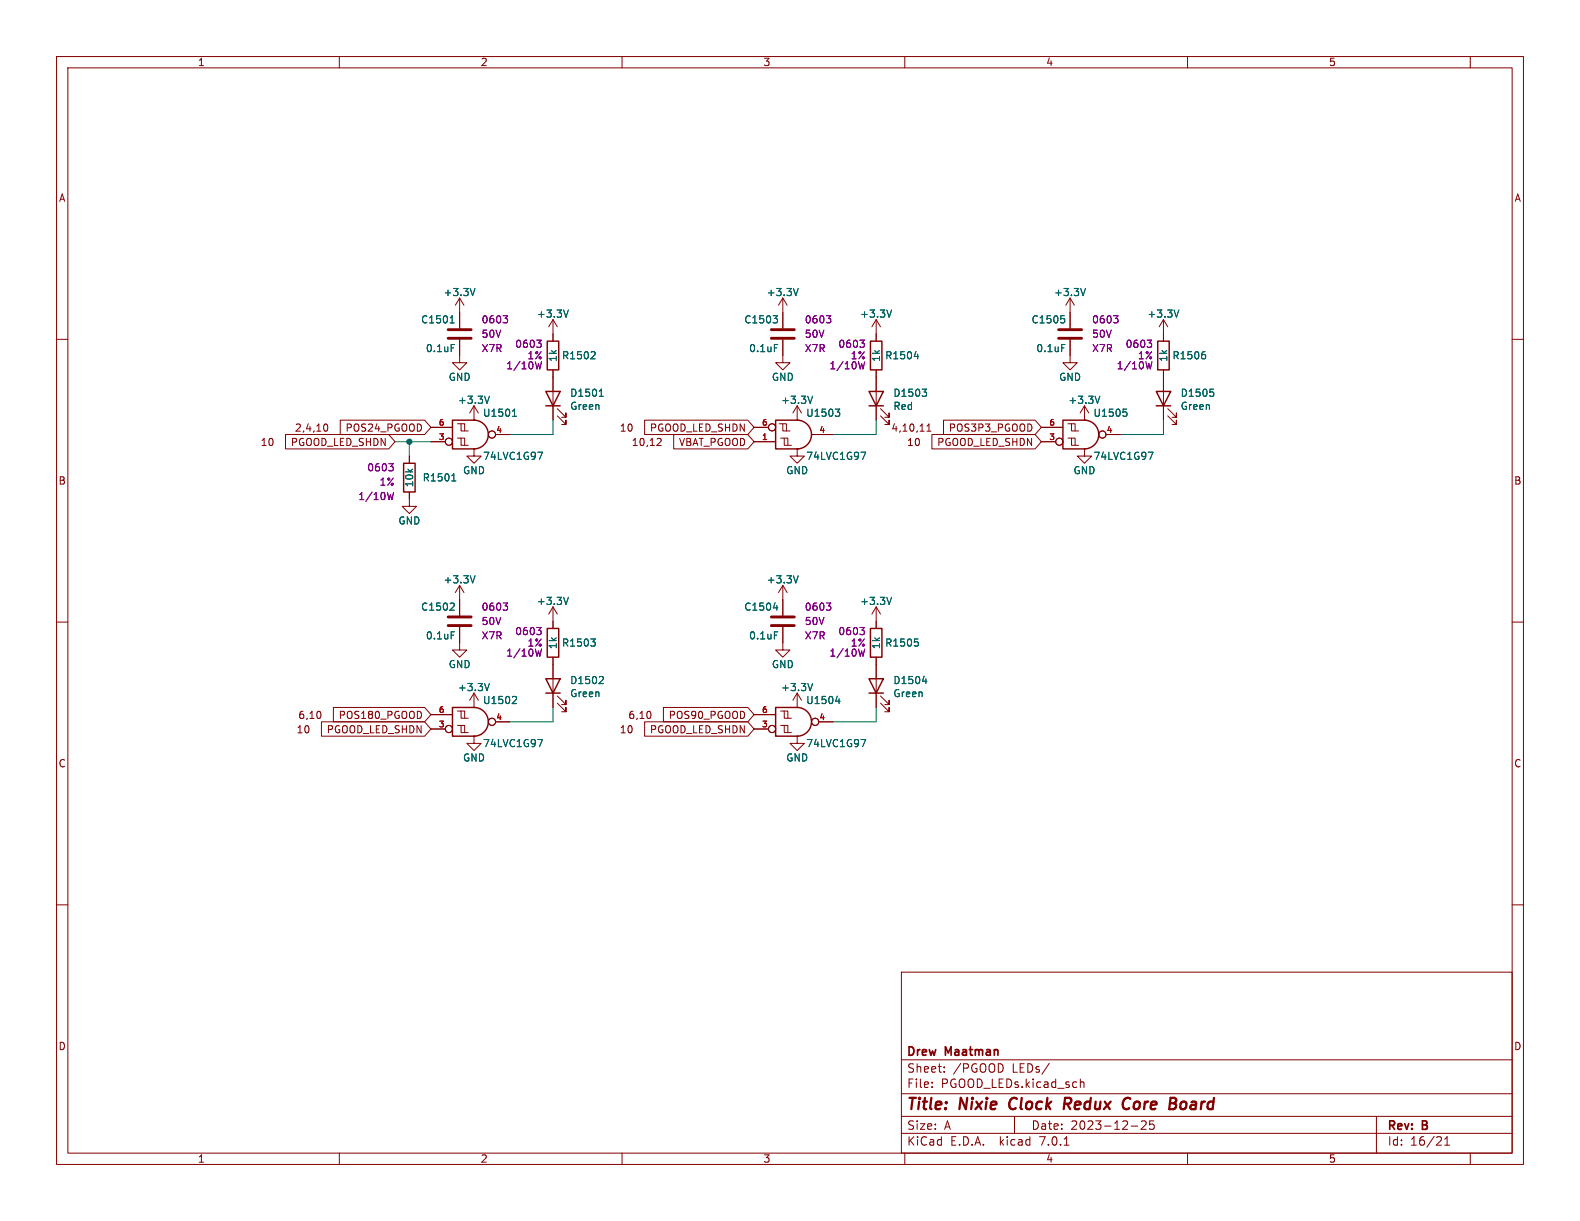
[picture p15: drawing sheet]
<svg xmlns="http://www.w3.org/2000/svg" width="279mm" height="216mm" viewBox="0 0 279 216" stroke-linecap="round" stroke-linejoin="round" font-family="sans-serif">
<defs><g id="words">
<g font-size="2.8" fill="#840000">
<text x="160.4" y="196.7">Title:</text>
<text x="169.8" y="196.7">Nixie</text>
<text x="179.2" y="196.7">Clock</text>
<text x="189.4" y="196.7">Redux</text>
<text x="200.5" y="196.7">Core</text>
<text x="209.3" y="196.7">Board</text>
</g>
<g font-size="2.1" fill="#840000">
<text x="160.4" y="189.8">Sheet:</text>
<text x="160.4" y="187">Drew</text>
<text x="167.3" y="187">Maatman</text>
<text x="168.6" y="189.8">/PGOOD</text>
<text x="179" y="189.8">LEDs/</text>
<text x="160.4" y="192.5">File:</text>
<text x="166.4" y="192.5">PGOOD_LEDs.kicad_sch</text>
<text x="160.4" y="202.7">KiCad</text>
<text x="160.4" y="199.9">Size:</text>
<text x="167" y="199.9">A</text>
<text x="168.1" y="202.7">E.D.A.</text>
<text x="176.8" y="202.7">kicad</text>
<text x="182.4" y="199.9">Date:</text>
<text x="183.9" y="202.7">7.0.1</text>
<text x="189.3" y="199.9">2023-12-25</text>
<text x="245.4" y="200.1">Rev:</text>
<text x="245.4" y="202.7">Id:</text>
<text x="249.4" y="202.7">16/21</text>
<text x="251.6" y="200.1">B</text>
</g>
<g font-size="1.8" fill="#840000">
<text x="35" y="11.8">1</text>
<text x="85" y="11.8">2</text>
<text x="135" y="11.8">3</text>
<text x="185" y="11.8">4</text>
<text x="235" y="11.8">5</text>
<text x="10.4" y="35.8">A</text>
<text x="267.8" y="35.8">A</text>
<text x="52" y="76.5">2,4,10</text>
<text x="61" y="76.5">POS24_PGOOD</text>
<text x="109.5" y="76.5">10</text>
<text x="114.8" y="76.5">PGOOD_LED_SHDN</text>
<text x="157.5" y="76.5">4,10,11</text>
<text x="167.7" y="76.5">POS3P3_PGOOD</text>
<text x="46" y="79">10</text>
<text x="51.3" y="79">PGOOD_LED_SHDN</text>
<text x="111.6" y="79">10,12</text>
<text x="119.9" y="79">VBAT_PGOOD</text>
<text x="160.3" y="79">10</text>
<text x="165.6" y="79">PGOOD_LED_SHDN</text>
<text x="10.3" y="85.8">B</text>
<text x="267.7" y="85.8">B</text>
<text x="52.3" y="129.8">10</text>
<text x="52.6" y="127.3">6,10</text>
<text x="57.7" y="129.8">PGOOD_LED_SHDN</text>
<text x="59.8" y="127.3">POS180_PGOOD</text>
<text x="109.5" y="129.8">10</text>
<text x="111" y="127.3">6,10</text>
<text x="114.8" y="129.8">PGOOD_LED_SHDN</text>
<text x="118.1" y="127.3">POS90_PGOOD</text>
<text x="10.3" y="135.8">C</text>
<text x="267.7" y="135.8">C</text>
<text x="10.3" y="185.8">D</text>
<text x="267.7" y="185.8">D</text>
<text x="35" y="205.7">1</text>
<text x="85" y="205.7">2</text>
<text x="135" y="205.7">3</text>
<text x="185" y="205.7">4</text>
<text x="235" y="205.7">5</text>
</g>
<g font-size="1.8" fill="#006464">
<text x="78.4" y="52.5">+3.3V</text>
<text x="135.5" y="52.5">+3.3V</text>
<text x="186.3" y="52.5">+3.3V</text>
<text x="74.4" y="57.3">C1501</text>
<text x="94.9" y="56.3">+3.3V</text>
<text x="131.6" y="57.3">C1503</text>
<text x="152" y="56.3">+3.3V</text>
<text x="182.4" y="57.3">C1505</text>
<text x="202.8" y="56.3">+3.3V</text>
<text x="75.2" y="62.4">0.1uF</text>
<text x="98.6" y="64" transform="rotate(-90 98.6 64)">1k</text>
<text x="99.3" y="63.7">R1502</text>
<text x="132.4" y="62.4">0.1uF</text>
<text x="155.8" y="64" transform="rotate(-90 155.8 64)">1k</text>
<text x="156.5" y="63.7">R1504</text>
<text x="183.2" y="62.4">0.1uF</text>
<text x="206.6" y="64" transform="rotate(-90 206.6 64)">1k</text>
<text x="207.3" y="63.7">R1506</text>
<text x="79.3" y="67.5">GND</text>
<text x="80.9" y="71.6">+3.3V</text>
<text x="100.8" y="70.3">D1501</text>
<text x="136.4" y="67.5">GND</text>
<text x="138.1" y="71.6">+3.3V</text>
<text x="157.9" y="70.3">D1503</text>
<text x="187.2" y="67.5">GND</text>
<text x="188.9" y="71.6">+3.3V</text>
<text x="208.7" y="70.3">D1505</text>
<text x="85.4" y="73.9">U1501</text>
<text x="100.8" y="72.6">Green</text>
<text x="142.5" y="73.9">U1503</text>
<text x="157.9" y="72.6">Red</text>
<text x="193.3" y="73.9">U1505</text>
<text x="208.7" y="72.6">Green</text>
<text x="85.4" y="81.5">74LVC1G97</text>
<text x="142.5" y="81.5">74LVC1G97</text>
<text x="193.3" y="81.5">74LVC1G97</text>
<text x="73.2" y="86.2" transform="rotate(-90 73.2 86.2)">10k</text>
<text x="74.7" y="85.3">R1501</text>
<text x="81.8" y="84">GND</text>
<text x="139" y="84">GND</text>
<text x="189.8" y="84">GND</text>
<text x="70.4" y="92.9">GND</text>
<text x="78.4" y="103.3">+3.3V</text>
<text x="94.9" y="107.1">+3.3V</text>
<text x="135.5" y="103.3">+3.3V</text>
<text x="152" y="107.1">+3.3V</text>
<text x="74.4" y="108.1">C1502</text>
<text x="75.2" y="113.2">0.1uF</text>
<text x="131.6" y="108.1">C1504</text>
<text x="132.4" y="113.2">0.1uF</text>
<text x="79.3" y="118.3">GND</text>
<text x="98.6" y="114.8" transform="rotate(-90 98.6 114.8)">1k</text>
<text x="99.3" y="114.5">R1503</text>
<text x="136.4" y="118.3">GND</text>
<text x="155.8" y="114.8" transform="rotate(-90 155.8 114.8)">1k</text>
<text x="156.5" y="114.5">R1505</text>
<text x="80.9" y="122.4">+3.3V</text>
<text x="85.4" y="124.7">U1502</text>
<text x="100.8" y="121.1">D1502</text>
<text x="100.8" y="123.4">Green</text>
<text x="138.1" y="122.4">+3.3V</text>
<text x="142.5" y="124.7">U1504</text>
<text x="157.9" y="121.1">D1504</text>
<text x="157.9" y="123.4">Green</text>
<text x="81.8" y="134.8">GND</text>
<text x="85.4" y="132.3">74LVC1G97</text>
<text x="139" y="134.8">GND</text>
<text x="142.5" y="132.3">74LVC1G97</text>
</g>
<g font-size="1.8" fill="#840084">
<text x="85.1" y="57.3">0603</text>
<text x="85.1" y="59.9">50V</text>
<text x="142.2" y="57.3">0603</text>
<text x="142.2" y="59.9">50V</text>
<text x="193" y="57.3">0603</text>
<text x="193" y="59.9">50V</text>
<text x="85.1" y="62.4">X7R</text>
<text x="89.5" y="65.5">1/10W</text>
<text x="91" y="61.7">0603</text>
<text x="93.2" y="63.7">1%</text>
<text x="142.2" y="62.4">X7R</text>
<text x="146.6" y="65.5">1/10W</text>
<text x="148.2" y="61.7">0603</text>
<text x="150.4" y="63.7">1%</text>
<text x="193" y="62.4">X7R</text>
<text x="197.4" y="65.5">1/10W</text>
<text x="199" y="61.7">0603</text>
<text x="201.2" y="63.7">1%</text>
<text x="64.9" y="83.5">0603</text>
<text x="63.3" y="88.6">1/10W</text>
<text x="67.1" y="86">1%</text>
<text x="85.1" y="108.1">0603</text>
<text x="85.1" y="110.7">50V</text>
<text x="85.1" y="113.2">X7R</text>
<text x="91" y="112.5">0603</text>
<text x="142.2" y="108.1">0603</text>
<text x="142.2" y="110.7">50V</text>
<text x="142.2" y="113.2">X7R</text>
<text x="148.2" y="112.5">0603</text>
<text x="89.5" y="116.3">1/10W</text>
<text x="93.2" y="114.5">1%</text>
<text x="146.6" y="116.3">1/10W</text>
<text x="150.4" y="114.5">1%</text>
</g>
<g font-size="1.4" fill="#a90000">
<text x="77.5" y="77.9">3</text>
<text x="77.5" y="75.3">6</text>
<text x="87.7" y="76.6">4</text>
<text x="134.7" y="77.9">1</text>
<text x="134.7" y="75.3">6</text>
<text x="144.8" y="76.6">4</text>
<text x="185.5" y="77.9">3</text>
<text x="185.5" y="75.3">6</text>
<text x="195.6" y="76.6">4</text>
<text x="77.5" y="128.7">3</text>
<text x="77.5" y="126.1">6</text>
<text x="87.7" y="127.4">4</text>
<text x="134.7" y="128.7">3</text>
<text x="134.7" y="126.1">6</text>
<text x="144.8" y="127.4">4</text>
</g>
</g></defs>
<g fill="none" stroke="#840000" stroke-width=".18">
<path d="M10 10h259.4v195.9h-259.4zM12 12h255.4v191.9h-255.4zM60 10v2M110 10v2M160 10v2M210 10v2M260 10v2M10 60h2M81.3 52.7v5.3M81.3 52.7l-.8 1.3M81.3 52.7l.7 1.3M97.8 56.5v3.8"/>
<path d="M97.8 56.5l-.8 1.3M97.8 56.5l.8 1.3M138.4 52.7v5.3M138.4 52.7l-.7 1.3M138.4 52.7l.8 1.3M154.9 56.5v3.8M154.9 56.5l-.7 1.3M154.9 56.5l.8 1.3M189.2 52.7l-.7 1.3M189.2 52.7v5.3M189.2 52.7l.8 1.3M205.7 56.5v3.8"/>
<path d="M205.7 56.5l-.7 1.3M205.7 56.5l.8 1.3M267.4 60h2M50.5 76.8h18.2l1.1 1.3-1.1 1.3h-18.2zM57.4 75h.1a.68 .68 0 0 1 .5 .6 .68 .68 0 0 1-.5 .6h-.1M60.2 74.3h14.9l1.1 1.3-1.1 1.2h-14.9zM76.2 78.1h2.5M76.2 75.6h3.8M80.9 77.5h.6v1.2h1.3M80.9 74.9h.6v1.3h1.3M81.3 60.1v4h1.2l-1.2 1.3-1.3-1.3h1.3M81.5 77.5h.7v1.2"/>
<path d="M81.5 74.9h.7v1.3M83.8 74.3h.1M83.8 79.4h.1M83.8 79.4v1.2h1.3l-1.3 1.3-1.3-1.3h1.3M83.8 71.8v2.5M83.8 71.8l-.7 1.2M83.8 71.8l.8 1.2M87.6 76.8h2.6M97.8 65.4v8.9M98.6 73.5l1.5 1.6v-.8v.8h-.8M98.6 72.3l1.5 1.5v-.8v.8h-.8M114 74.3h18.2l1.1 1.3-1.1 1.2h-18.2z"/>
<path d="M116.4 77.5l.4 .1 .1 .3-.8 .9h.8M119.1 76.8h13.1l1.1 1.3-1.1 1.3h-13.1zM133.3 78.1h3.9M133.3 75.6h2.6M137.8 74.9h.6v1.3h1.3M138 77.5h.7v1.2h1.3M138.4 60.1v4h1.3l-1.3 1.3-1.2-1.3h1.2M138.4 74.9h.7v1.3M138.7 77.5h.6v1.2M141 79.4v1.2h1.2l-1.2 1.3-1.3-1.3h1.3M141 79.4h.1M141 74.3h.1"/>
<path d="M141 71.8l-.8 1.2M141 71.8v2.5M141 71.8l.7 1.2M143.5 76.8h3.8M154.9 65.4v8.9M155.7 73.5l1.5 1.6v-.8v.8h-.7M155.7 72.3l1.5 1.5v-.8v.8h-.7M163.9 76.2h.7M163.9 75.3l.4-.3v1.2M164.8 76.8h18.2l1.1 1.3-1.1 1.3h-18.2zM166.8 74.3h16.2l1.1 1.3-1.1 1.2h-16.2zM184.1 78.1h2.6"/>
<path d="M184.1 75.6h3.9M188.8 77.5h.7v1.2h1.3M188.8 74.9h.7v1.3h1.3M189.2 60.1v4h1.3l-1.3 1.3-1.2-1.3h1.2M189.5 77.5h.6v1.2M189.5 74.9h.6v1.3M191.8 74.3h.1M191.8 79.4h.1M191.8 79.4v1.2h1.2l-1.2 1.3-1.3-1.3h1.3M191.8 71.8l-.8 1.2M191.8 71.8v2.5M191.8 71.8l.7 1.2"/>
<path d="M195.6 76.8h2.5M205.7 65.4v8.9M206.5 73.5l1.5 1.6v-.8v.8h-.7M206.5 72.3l1.5 1.5v-.8v.8h-.7M72.4 87v2.5h1.3l-1.3 1.3-1.3-1.3h1.3M72.4 80.6v1.3M10 110h2M81.3 110.9v4h1.2l-1.2 1.3-1.3-1.3h1.3M81.3 103.5v5.3M81.3 103.5l-.8 1.3M81.3 103.5l.7 1.3M97.8 107.3v3.8"/>
<path d="M97.8 116.2v8.9M97.8 107.3l-.8 1.3M97.8 107.3l.8 1.3M138.4 110.9v4h1.3l-1.3 1.3-1.2-1.3h1.2M138.4 103.5v5.3M138.4 103.5l-.7 1.3M138.4 103.5l.8 1.3M154.9 107.3l-.7 1.3M154.9 107.3v3.8M154.9 116.2v8.9M154.9 107.3l.8 1.3M267.4 110h2"/>
<path d="M56.6 125.8l.1 .5-.1 .7M56.8 127.6h18.3l1.1 1.3-1.1 1.3h-18.3zM59 125.1h16.1l1.1 1.3-1.1 1.2h-16.1zM76.2 128.9h2.5M76.2 126.4h3.8M80.9 128.3h.6v1.2h1.3M80.9 125.7h.6v1.3h1.3M81.5 128.3h.7v1.2M81.5 125.7h.7v1.3M83.8 125.1h.1M83.8 130.2h.1M83.8 130.2v1.2h1.3l-1.3 1.3-1.3-1.3h1.3"/>
<path d="M83.8 122.6l-.7 1.2M83.8 122.6v2.5M83.8 122.6l.8 1.2M87.6 127.6h2.6M98.6 124.3l1.5 1.6v-.8v.8h-.8M98.6 123.1l1.5 1.5v-.8v.8h-.8M114 127.6h18.2l1.1 1.3-1.1 1.3h-18.2zM114.9 125.8l.2 .5-.2 .7M117.3 125.1h14.9l1.1 1.3-1.1 1.2h-14.9zM133.3 128.9h2.6M133.3 126.4h3.9M138 128.3h.7v1.2h1.3"/>
<path d="M138 125.7h.7v1.3h1.3M138.7 128.3h.6v1.2M138.7 125.7h.6v1.3M141 130.2v1.2h1.2l-1.2 1.3-1.3-1.3h1.3M141 125.1h.1M141 130.2h.1M141 122.6v2.5M141 122.6l-.8 1.2M141 122.6l.7 1.2M144.8 127.6h2.5M155.7 124.3l1.5 1.6v-.8v.8h-.7M155.7 123.1l1.5 1.5v-.8v.8h-.7"/>
<path d="M10 160h2M267.4 160h2M159.4 171.9h108v32h-108zM159.4 197.4h108M159.4 193.4h108M159.4 187.4h108M164.8 192.2v.1M164.8 191.4v.1M167 189.5v.1M167 188.7v.1M179.4 197.4v3M185.5 188l-1.2 2"/>
<path d="M191 190.8v1.5M191 191.4l.3-.1 .3 .1 .1 .9M200 199.1h1.2M201.8 198.3l.6-.1 .2 .1 .1 .3-.9 1.1h.9M204 198.2h-.7v.7l.2-.1h.5l.1 .3-.1 .5-.2 .1-.5-.1M243.4 197.4v6.5M60 203.9v2M110 203.9v2M159.4 200.4h108M160 203.9v2M188.2 202.5h.8M210 203.9v2"/>
<path d="M255.5 202.5h.8M255.5 201.4l.4-.4v1.5M260 203.9v2"/>
<circle cx="79.4" cy="78.1" r=".63"/>
<circle cx="87" cy="76.8" r=".63"/>
<circle cx="136.5" cy="75.6" r=".63"/>
<circle cx="187.3" cy="78.1" r=".63"/>
<circle cx="194.9" cy="76.8" r=".63"/>
<circle cx="79.4" cy="128.9" r=".63"/>
<circle cx="87" cy="127.6" r=".63"/>
<circle cx="136.5" cy="128.9" r=".63"/>
<circle cx="144.1" cy="127.6" r=".63"/>
</g>
<path d="M178.6 194.6l-.1 .7v.3M188.2 195.2h.8M189.1 194.1h-.7l-.3 2M199 194.2l.3-.1 .5 .1M199.7 195.9l-.6 .2M207.8 195.2a.53 .53 0 0 1 0 .7M207.9 194.2a.44 .44 0 0 1 0 .7" fill="none" stroke="#840000" stroke-width=".4"/>
<g fill="none" stroke="#840000" stroke-width=".25">
<path d="M80 74.3h3.8a2.54 2.54 0 0 1 2.5 2.5 2.54 2.54 0 0 1-2.5 2.6h-3.8zM96.5 69.2h2.6l-1.3 2.6zM96.5 71.8h2.6M96.8 60.3h2v5.1h-2zM137.2 74.3h3.8a2.54 2.54 0 0 1 2.5 2.5 2.54 2.54 0 0 1-2.5 2.6h-3.8zM153.7 69.2h2.5l-1.3 2.6zM153.7 71.8h2.5M153.9 60.3h2.1v5.1h-2.1zM188 74.3h3.8a2.54 2.54 0 0 1 2.5 2.5 2.54 2.54 0 0 1-2.5 2.6h-3.8zM204.5 69.2h2.5l-1.3 2.6zM204.5 71.8h2.5M204.7 60.3h2.1v5.1h-2.1z"/>
<path d="M71.4 81.9h2v5.1h-2zM96.8 111.1h2v5.1h-2zM153.9 111.1h2.1v5.1h-2.1zM80 125.1h3.8a2.54 2.54 0 0 1 2.5 2.5 2.54 2.54 0 0 1-2.5 2.6h-3.8zM96.5 120h2.6l-1.3 2.6zM96.5 122.6h2.6M137.2 125.1h3.8a2.54 2.54 0 0 1 2.5 2.5 2.54 2.54 0 0 1-2.5 2.6h-3.8zM153.7 120h2.5l-1.3 2.6zM153.7 122.6h2.5"/>
</g>
<g fill="none" stroke="#006464" stroke-width=".18">
<path d="M79.6 57.1h.7M79.8 56l.2-.2v1.3M84 51l-.4 1.3M100.5 54.8l-.4 1.3M136.7 55.8h.8l-.4 .5M137.2 56.3l.3 .3v.3l-.3 .2M141.2 51l-.5 1.3M157.7 54.8l-.5 1.3M187.6 55.8h.6M188 56.3l.3 .3v.3l-.3 .2M192 51l-.5 1.3M208.5 54.8l-.5 1.3"/>
<path d="M79.8 60.9h.6M86.5 70.1l-.4 1.2M90.6 73.6h.7M90.7 72.6l.3-.3v1.3M95.1 80h.8l-.5 1.2M105 62.2l.3 .2-.1 .3-.7 .8h.8M106 70.1h.7M106.2 69l.1-.2v1.3M136.9 60.9h.6M143.7 70.1l-.4 1.2M147.7 72.3h.8l-.4 .5M148.3 72.8l.2 .3v.3l-.2 .2"/>
<path d="M152.2 80h.9l-.6 1.2M161.7 63h.8M162.3 62.6v.9M163.1 68.8h.7l-.4 .5M163.6 69.3l.2 .2v.3l-.2 .3M187.7 60.9h.6M194.5 70.1l-.4 1.2M198.6 72.3h.6M199.1 72.8l.2 .3v.3l-.2 .2M203 80h.9l-.6 1.2M212.8 62.2h.3M213 62.7l.2 .2v.3l-.2 .3"/>
<path d="M214 68.8h.6M214.4 69.3l.2 .2v.3l-.2 .3M79.9 85h.7M80.1 84l.2-.2v1.2M79.8 111.7h.6M80.1 106.6l.2 .3v.3l-.8 .7h.8M84 101.8l-.4 1.3M100.5 105.6l-.4 1.3M104.5 113h.8l-.5 .5M105 113.5l.3 .2v.3l-.3 .3M106.5 119.6l.2 .3-.1 .3-.7 .7h.8M136.8 107.5h.7"/>
<path d="M136.9 111.7h.6M137.4 107.1v.8M141.2 101.8l-.5 1.3M157.7 105.6l-.5 1.3M161.7 113h.6M162.2 113.5l.2 .2v.3l-.2 .3M86.5 120.9l-.4 1.2M90.8 123.1l.4 .1 .1 .3-.7 .9h.7M95.1 130.8h.8l-.5 1.2M143.7 120.9l-.4 1.2M147.8 124h.8M148.4 123.6v.8"/>
<path d="M152.2 130.8h.9l-.6 1.2M163.1 120.5h.8M163.7 120v.9"/>
</g>
<path d="M79.2 59.8h4.1M79.2 58.3h4.1M136.4 59.8h4.1M136.4 58.3h4.1M187.2 59.8h4.1M187.2 58.3h4.1M79.2 110.6h4.1M79.2 109.1h4.1M136.4 110.6h4.1M136.4 109.1h4.1" fill="none" stroke="#840000" stroke-width=".51"/>
<g fill="none" stroke="#840084" stroke-width=".18">
<path d="M89 55.8h.8l-.5 .5M89.5 56.3l.3 .3v.3l-.3 .2M146.1 55.8h.8l-.4 .5M146.7 56.3l.2 .3v.3l-.2 .2M196.9 55.8h.8l-.4 .5M197.5 56.3l.2 .3v.3l-.2 .2M94.9 60.2h.8l-.4 .4M95.5 60.6l.2 .3v.3l-.2 .2M95.8 64l-.3 1.2-.3-.9-.2 .9M152.1 60.2h.7l-.4 .4M152.6 60.6l.2 .3v.3l-.2 .2M152.9 64l-.3 1.2-.2-.9-.3 .9"/>
<path d="M202.9 60.2h.7l-.4 .4M203.4 60.6l.2 .3v.3l-.2 .2M203.7 64l-.3 1.2-.2-.9-.3 .9M68.8 82h.7l-.4 .5M69.3 82.5l.2 .2v.3l-.2 .3M69.6 87.1l-.3 1.2-.2-.9-.3 .9M89 106.6h.8l-.5 .5M89.5 107.1l.3 .3v.3l-.3 .2M94.9 111h.8l-.4 .4M95.5 111.4l.2 .3v.3l-.2 .2M95.8 114.8l-.3 1.2-.3-.9-.2 .9M146.1 106.6h.8l-.4 .5"/>
<path d="M146.7 107.1l.2 .3v.3l-.2 .2M152.1 111h.7l-.4 .4M152.6 111.4l.2 .3v.3l-.2 .2M152.9 114.8l-.3 1.2-.2-.9-.3 .9"/>
</g>
<path d="M69.8 78.1h6.4M72.4 78.1v2.5M97.8 74.3v2.5h-7.6M154.9 74.3v2.5h-7.6M205.7 74.3v2.5h-7.6M97.8 125.1v2.5h-7.6M154.9 125.1v2.5h-7.6" fill="none" stroke="#009600" stroke-width=".18"/>
<circle cx="72.4" cy="78.1" r=".46" fill="#009600" stroke="#009600" stroke-width=".18"/>
<use href="#words"/>
</svg>
